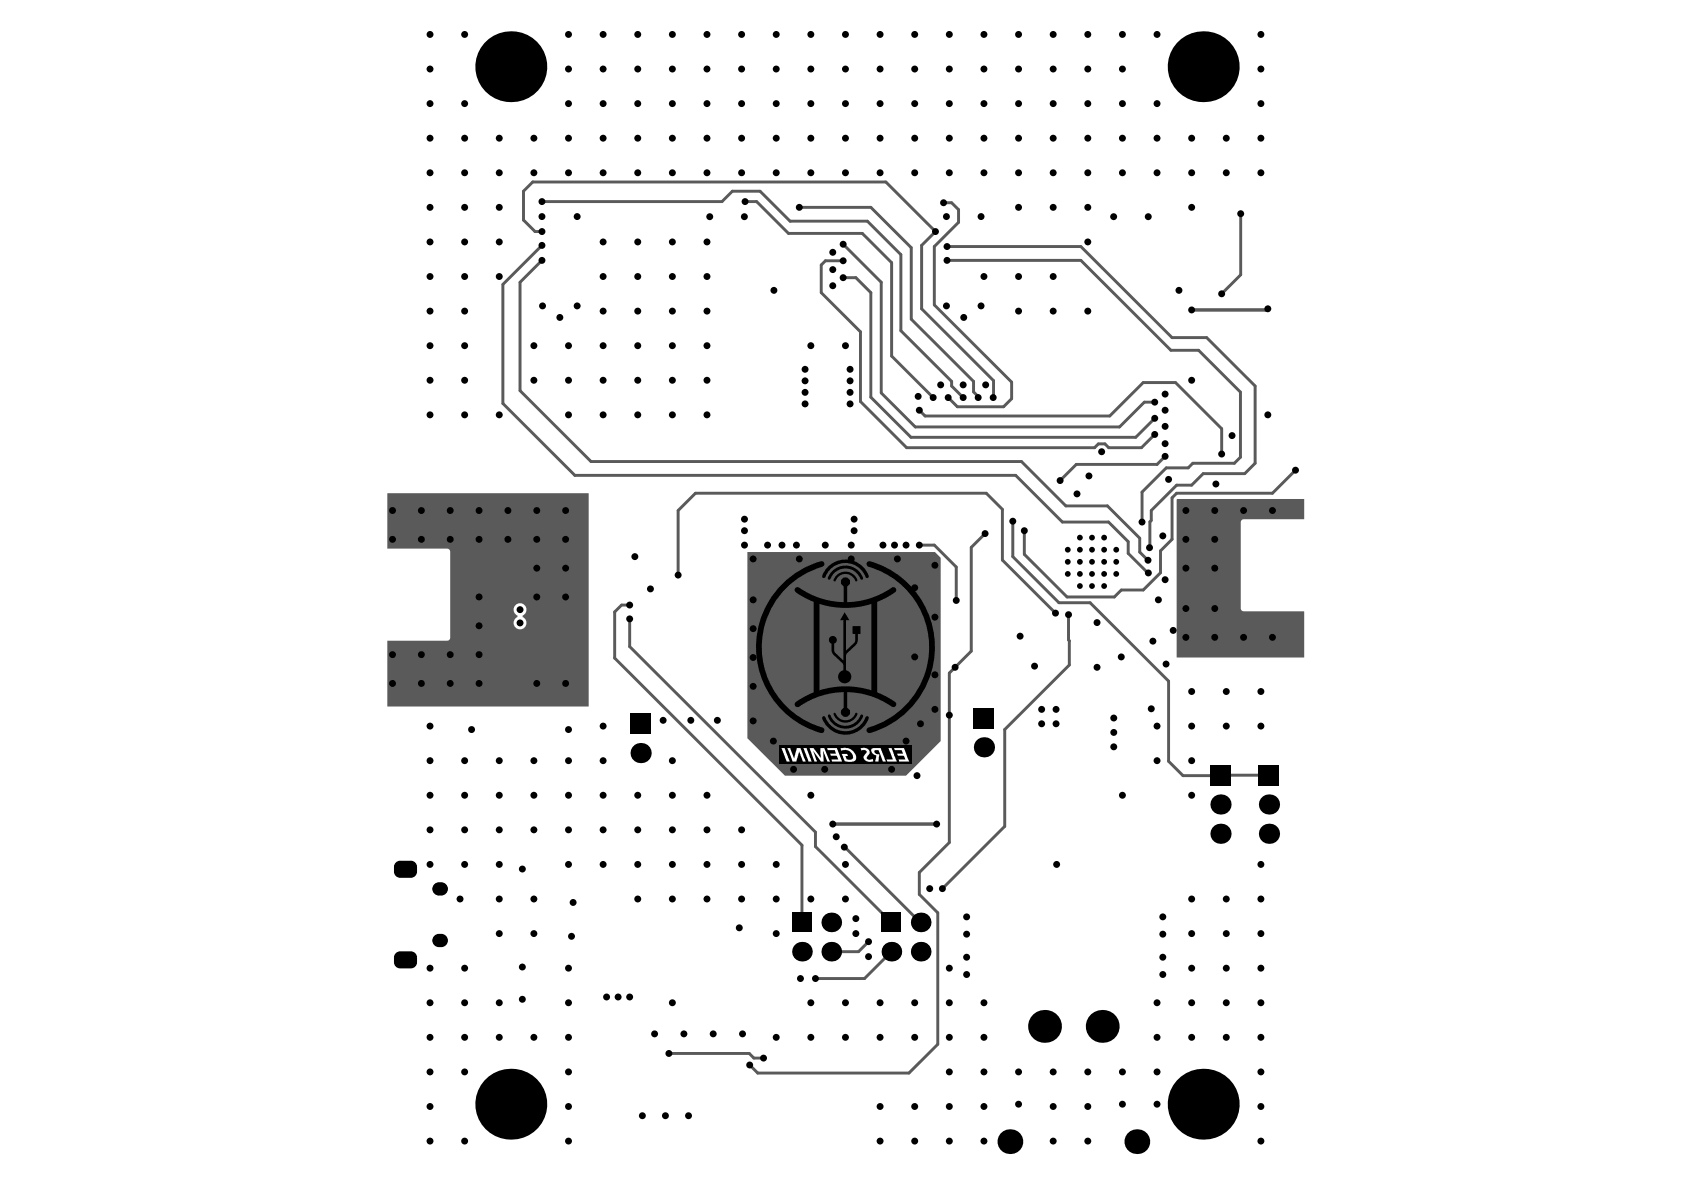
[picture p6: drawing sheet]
<svg xmlns="http://www.w3.org/2000/svg" width="297mm" height="210mm" viewBox="0 0 297 210" stroke-linecap="round" stroke-linejoin="round" font-family="sans-serif">
<g fill="#5a5a5a">
<path d="M207.6 88.1l.1-.1h22.3v3.6h-10.6a.53 .53 0 0 0-.6 .5v15.2a.53 .53 0 0 0 .6 .5h10.6v8.2h-22.4z"/>
<path d="M131.8 97.4h33.1l1 1v32.3l-6.1 6.1h-21.4l-6.6-6.6z"/>
<path d="M68.3 87h35.5v37.6h-35.5v-11.6h10.6a.53 .53 0 0 0 .5-.5v-15.2a.53 .53 0 0 0-.5-.5h-10.6zM91.1 106.6a1.13 1.13 0 0 0 .2 2v.2a1.14 1.14 0 0 0-.5 1.8 1.14 1.14 0 0 0 1.8 0 1.14 1.14 0 0 0-.4-1.8v-.2a1.14 1.14 0 0 0 .5-1.6 1.14 1.14 0 0 0-1.6-.4z"/>
</g>
<g fill="none" stroke="#5a5a5a" stroke-width=".52">
<path d="M95.6 35.6h31.8l1.8-1.9h4.9l5.3 5.3h13.6l5.9 5.9v13.4l9 9v.8l2 2M131.4 35.6h2.1l5.6 5.6h13l5.2 5.1v16.5l7.3 7.3M141 36.6h12.6l7.1 7.1v12.6l11 11v1.8l.8 .8v.2M166.4 35.8h1.5l1.2 1.2v2.2l-4.3 4.3v10.3l13.6 13.6v2.9l-1.4 1.5h-8.1l-1.7-1.7M218.8 37.7v10.8l-3.3 3.3M95.6 45.9l-3.9 3.9v19.1l12.5 12.5h76l7.8 7.8h7.3l5.7 5.7v2.5l1.5 1.4M95.6 43.3l-6.9 6.9v21l12.7 12.6h77.8l8.2 8.3h8.1l3.5 3.4v2.1l3.6 3.5M95.6 40.8h-1.2l-2.1-2v-5.1l1.7-1.6h62.3l8.7 8.7-2.4 2.5v11.2l12.6 12.6v3M148.7 46h-3.1l-.7 .7v4.9l6.9 6.9v12.3l8.1 8.2h33.2l.6-.7h1.2l.7 .7h5.7l2.4-2.4M148.7 49h2.3l2.6 2.6v18.5l7.1 7h39.6l3.4-3.3M148.7 43.1l6.7 6.7v19.5l6 6h36.1l4.4-4.4h1.8M167 45.9h23.7l15.8 15.9h4.9l7.4 7.4v11.4l-1.1 1.1h-7.3l-.8 .8h-3.9l-4.3 4.3v5.3"/>
<path d="M167 43.5h23.7l16 16.1h6.1l8.6 8.5v13.6l-1.8 1.8h-7.4l-2 2.1h-2.6l-4.5 4.5v1.7l-.3 .2v4.6M162.2 72.4l1 1h32.5l5.9-5.9h5.7l8.2 8.1v4.5M162.2 96.2h2.6l3.9 3.8v5.9M173.8 94.1l-2.5 2.5v18.3l-3.8 3.8v29.9l-5.3 5.3v3.9l3.2 3.2v23.2l-5.1 5.1h-26.6l-1.5-1.4M178.6 91.9v6.3l8.2 8.1h5.5l13.8 13.8v14.2l2.6 2.5 15.1-.1M202.5 98.8h.1M205.5 80.5l-1.4 1.4h-14.3l-2.8 2.9M228.5 82.9l-4.1 4.1h-16.8l-.9 .8v7.3l-2 2.1v3.8l-3 3.1h-3.9l-1.2 1.2h-8.4l-7.5-7.5v-4.2M111.1 109.2v4.8l32.7 32.8v2.5l13.4 13.4M111.1 106.7h-1.5l-1.2 1.2v8.2l33.1 33v13.6M119.6 101.4v-11.3l3.1-3.1h51.3l2.8 2.8v9l9.4 9.3M188.5 108.4l.1 8.9-11.4 11.4v17.1l-11 10.9"/>
<path d="M148.9 149.4l13.5 13.3M153.2 166.1l-1.8 1.8h-4.8M157.2 167.9l-4.7 4.7h-8.7M118 185.8h14.2l.8 .8h1.7"/>
</g>
<path d="M223.6 54.5l-.3 .2h-13.1M146.9 145.4h18.3" fill="none" stroke="#5a5a5a" stroke-width=".61"/>
<g fill="#000">
<path d="M149 108l.8 1.4h-.6v5.4l1.5-1.4 .1-.3 .1-1.3h-.5v-1.4h1.4v1.4h-.5v1.2l-.1 .5-1.8 1.8-.2 .3v2.6l.7 .4 .3 .8-.4 .8-.7 .3-.9-.2-.4-.8 .2-.8 .8-.5-.1-1-1.8-1.9-.2-.5v-1.3l-.4-.2-.1-.4 .1-.4 .4-.3h.4l.4 .3 .1 .6-.5 .4 .1 1.4 1.6 1.6v-7.1h-.6zM69.9 152.2l.7-.3v1h-1zM69.6 153.7h1v1a.98 .98 0 0 1-1-1zM72.5 151.9a.98 .98 0 0 1 1 1h-1zM72.5 153.7h1a.98 .98 0 0 1-1 1zM76.6 156.2l.5-.4 .3-.1v1.1h-1zM76.4 156.8h1v1.1a1.07 1.07 0 0 1-1-1.1zM77.8 156.8h1.1a1.07 1.07 0 0 1-1.1 1.1zM77.8 155.7a1.07 1.07 0 0 1 1.1 1.1h-1.1zM69.9 168.2l.7-.3v1h-1zM69.6 169.7h1v1a.98 .98 0 0 1-1-1zM72.5 169.7h1a.98 .98 0 0 1-1 1z"/>
<path d="M72.5 167.9a.98 .98 0 0 1 1 1h-1zM76.6 165.3l.5-.4 .3-.1v1.1h-1zM76.4 165.9h1v1.1a1.07 1.07 0 0 1-1-1.1zM77.8 165.9h1.1a1.07 1.07 0 0 1-1.1 1.1zM77.8 164.8a1.07 1.07 0 0 1 1.1 1.1h-1.1z"/>
<circle cx="75.9" cy="12.2" r=".61"/>
<circle cx="75.9" cy="18.3" r=".61"/>
<circle cx="75.9" cy="6.1" r=".61"/>
<circle cx="82" cy="18.3" r=".61"/>
<circle cx="82" cy="6.1" r=".61"/>
<circle cx="90.1" cy="11.8" r="6.1"/>
<circle cx="100.3" cy="12.2" r=".61"/>
<circle cx="100.3" cy="18.3" r=".61"/>
<circle cx="100.3" cy="6.1" r=".61"/>
<circle cx="106.4" cy="12.2" r=".61"/>
<circle cx="106.4" cy="18.3" r=".61"/>
<circle cx="106.4" cy="6.1" r=".61"/>
<circle cx="112.5" cy="12.2" r=".61"/>
<circle cx="112.5" cy="18.3" r=".61"/>
<circle cx="112.5" cy="6.1" r=".61"/>
<circle cx="118.6" cy="12.2" r=".61"/>
<circle cx="118.6" cy="18.3" r=".61"/>
<circle cx="118.6" cy="6.1" r=".61"/>
<circle cx="124.7" cy="12.2" r=".61"/>
<circle cx="124.7" cy="18.3" r=".61"/>
<circle cx="124.7" cy="6.1" r=".61"/>
<circle cx="130.8" cy="12.2" r=".61"/>
<circle cx="130.8" cy="18.3" r=".61"/>
<circle cx="130.8" cy="6.1" r=".61"/>
<circle cx="136.9" cy="12.2" r=".61"/>
<circle cx="136.9" cy="18.3" r=".61"/>
<circle cx="136.9" cy="6.1" r=".61"/>
<circle cx="143" cy="12.2" r=".61"/>
<circle cx="143" cy="18.3" r=".61"/>
<circle cx="143" cy="6.1" r=".61"/>
<circle cx="149.1" cy="12.2" r=".61"/>
<circle cx="149.1" cy="18.3" r=".61"/>
<circle cx="149.1" cy="6.1" r=".61"/>
<circle cx="155.2" cy="12.2" r=".61"/>
<circle cx="155.2" cy="18.3" r=".61"/>
<circle cx="155.2" cy="6.1" r=".61"/>
<circle cx="161.3" cy="12.2" r=".61"/>
<circle cx="161.3" cy="18.3" r=".61"/>
<circle cx="161.3" cy="6.1" r=".61"/>
<circle cx="167.5" cy="12.2" r=".61"/>
<circle cx="167.5" cy="18.3" r=".61"/>
<circle cx="167.5" cy="6.1" r=".61"/>
<circle cx="173.6" cy="12.2" r=".61"/>
<circle cx="173.6" cy="18.3" r=".61"/>
<circle cx="173.6" cy="6.1" r=".61"/>
<circle cx="179.7" cy="12.2" r=".61"/>
<circle cx="179.7" cy="18.3" r=".61"/>
<circle cx="179.7" cy="6.1" r=".61"/>
<circle cx="185.8" cy="12.2" r=".61"/>
<circle cx="185.8" cy="18.3" r=".61"/>
<circle cx="185.8" cy="6.1" r=".61"/>
<circle cx="191.9" cy="12.2" r=".61"/>
<circle cx="191.9" cy="18.3" r=".61"/>
<circle cx="191.9" cy="6.1" r=".61"/>
<circle cx="198" cy="12.2" r=".61"/>
<circle cx="198" cy="18.3" r=".61"/>
<circle cx="198" cy="6.1" r=".61"/>
<circle cx="204.1" cy="18.3" r=".61"/>
<circle cx="204.1" cy="6.1" r=".61"/>
<circle cx="212.2" cy="11.8" r="6.1"/>
<circle cx="222.4" cy="12.2" r=".61"/>
<circle cx="222.4" cy="18.3" r=".61"/>
<circle cx="222.4" cy="6.1" r=".61"/>
<circle cx="75.9" cy="24.4" r=".61"/>
<circle cx="75.9" cy="36.6" r=".61"/>
<circle cx="75.9" cy="30.5" r=".61"/>
<circle cx="82" cy="24.4" r=".61"/>
<circle cx="82" cy="36.6" r=".61"/>
<circle cx="82" cy="30.5" r=".61"/>
<circle cx="88.1" cy="24.4" r=".61"/>
<circle cx="88.1" cy="36.6" r=".61"/>
<circle cx="88.1" cy="30.5" r=".61"/>
<circle cx="94.2" cy="24.4" r=".61"/>
<circle cx="94.2" cy="30.5" r=".61"/>
<circle cx="95.6" cy="38.2" r=".61"/>
<circle cx="95.6" cy="35.6" r=".61"/>
<circle cx="100.3" cy="24.4" r=".61"/>
<circle cx="100.3" cy="30.5" r=".61"/>
<circle cx="101.8" cy="38.2" r=".61"/>
<circle cx="106.4" cy="24.4" r=".61"/>
<circle cx="106.4" cy="30.5" r=".61"/>
<circle cx="112.5" cy="24.4" r=".61"/>
<circle cx="112.5" cy="30.5" r=".61"/>
<circle cx="118.6" cy="24.4" r=".61"/>
<circle cx="118.6" cy="30.5" r=".61"/>
<circle cx="124.7" cy="24.4" r=".61"/>
<circle cx="124.7" cy="30.5" r=".61"/>
<circle cx="125.2" cy="38.2" r=".61"/>
<circle cx="130.8" cy="24.4" r=".61"/>
<circle cx="130.8" cy="30.5" r=".61"/>
<circle cx="131.3" cy="38.2" r=".61"/>
<circle cx="131.4" cy="35.6" r=".61"/>
<circle cx="136.9" cy="24.4" r=".61"/>
<circle cx="136.9" cy="30.5" r=".61"/>
<circle cx="141" cy="36.6" r=".61"/>
<circle cx="143" cy="24.4" r=".61"/>
<circle cx="143" cy="30.5" r=".61"/>
<circle cx="149.1" cy="24.4" r=".61"/>
<circle cx="149.1" cy="30.5" r=".61"/>
<circle cx="155.2" cy="24.4" r=".61"/>
<circle cx="155.2" cy="30.5" r=".61"/>
<circle cx="161.3" cy="24.4" r=".61"/>
<circle cx="161.3" cy="30.5" r=".61"/>
<circle cx="166.4" cy="35.8" r=".61"/>
<circle cx="166.9" cy="38.2" r=".61"/>
<circle cx="167.5" cy="24.4" r=".61"/>
<circle cx="167.5" cy="30.5" r=".61"/>
<circle cx="173" cy="38.2" r=".61"/>
<circle cx="173.6" cy="24.4" r=".61"/>
<circle cx="173.6" cy="30.5" r=".61"/>
<circle cx="179.7" cy="24.4" r=".61"/>
<circle cx="179.7" cy="36.6" r=".61"/>
<circle cx="179.7" cy="30.5" r=".61"/>
<circle cx="185.8" cy="24.4" r=".61"/>
<circle cx="185.8" cy="36.6" r=".61"/>
<circle cx="185.8" cy="30.5" r=".61"/>
<circle cx="191.9" cy="24.4" r=".61"/>
<circle cx="191.9" cy="36.6" r=".61"/>
<circle cx="191.9" cy="30.5" r=".61"/>
<circle cx="196.4" cy="38.2" r=".61"/>
<circle cx="198" cy="24.4" r=".61"/>
<circle cx="198" cy="30.5" r=".61"/>
<circle cx="202.5" cy="38.2" r=".61"/>
<circle cx="204.1" cy="24.4" r=".61"/>
<circle cx="204.1" cy="30.5" r=".61"/>
<circle cx="210.2" cy="24.4" r=".61"/>
<circle cx="210.2" cy="36.6" r=".61"/>
<circle cx="210.2" cy="30.5" r=".61"/>
<circle cx="216.3" cy="24.4" r=".61"/>
<circle cx="216.3" cy="30.5" r=".61"/>
<circle cx="218.8" cy="37.7" r=".61"/>
<circle cx="222.4" cy="24.4" r=".61"/>
<circle cx="222.4" cy="30.5" r=".61"/>
<circle cx="75.9" cy="48.8" r=".61"/>
<circle cx="75.9" cy="54.9" r=".61"/>
<circle cx="75.9" cy="42.7" r=".61"/>
<circle cx="82" cy="48.8" r=".61"/>
<circle cx="82" cy="54.9" r=".61"/>
<circle cx="82" cy="42.7" r=".61"/>
<circle cx="88.1" cy="48.8" r=".61"/>
<circle cx="88.1" cy="42.7" r=".61"/>
<circle cx="95.6" cy="40.8" r=".61"/>
<circle cx="95.6" cy="45.9" r=".61"/>
<circle cx="95.6" cy="43.3" r=".61"/>
<circle cx="95.7" cy="54" r=".61"/>
<circle cx="98.8" cy="56" r=".61"/>
<circle cx="101.8" cy="54" r=".61"/>
<circle cx="106.4" cy="48.8" r=".61"/>
<circle cx="106.4" cy="54.9" r=".61"/>
<circle cx="106.4" cy="42.7" r=".61"/>
<circle cx="112.5" cy="48.8" r=".61"/>
<circle cx="112.5" cy="54.9" r=".61"/>
<circle cx="112.5" cy="42.7" r=".61"/>
<circle cx="118.6" cy="48.8" r=".61"/>
<circle cx="118.6" cy="54.9" r=".61"/>
<circle cx="118.6" cy="42.7" r=".61"/>
<circle cx="124.7" cy="48.8" r=".61"/>
<circle cx="124.7" cy="54.9" r=".61"/>
<circle cx="124.7" cy="42.7" r=".61"/>
<circle cx="136.5" cy="51.2" r=".61"/>
<circle cx="146.9" cy="47.6" r=".61"/>
<circle cx="146.9" cy="44.5" r=".61"/>
<circle cx="146.9" cy="50.4" r=".61"/>
<circle cx="148.7" cy="43.1" r=".61"/>
<circle cx="148.7" cy="49" r=".61"/>
<circle cx="148.7" cy="46" r=".61"/>
<circle cx="165" cy="40.8" r=".61"/>
<circle cx="166.9" cy="54" r=".61"/>
<circle cx="167" cy="45.9" r=".61"/>
<circle cx="167" cy="43.5" r=".61"/>
<circle cx="170" cy="56" r=".61"/>
<circle cx="173" cy="54" r=".61"/>
<circle cx="173.6" cy="48.8" r=".61"/>
<circle cx="179.7" cy="48.8" r=".61"/>
<circle cx="179.7" cy="54.9" r=".61"/>
<circle cx="185.8" cy="48.8" r=".61"/>
<circle cx="185.8" cy="54.9" r=".61"/>
<circle cx="191.9" cy="54.9" r=".61"/>
<circle cx="191.9" cy="42.7" r=".61"/>
<circle cx="208" cy="51.2" r=".61"/>
<circle cx="210.2" cy="54.7" r=".61"/>
<circle cx="215.5" cy="51.8" r=".61"/>
<circle cx="223.6" cy="54.5" r=".61"/>
<circle cx="75.9" cy="67.1" r=".61"/>
<circle cx="75.9" cy="61" r=".61"/>
<circle cx="75.9" cy="73.2" r=".61"/>
<circle cx="82" cy="67.1" r=".61"/>
<circle cx="82" cy="61" r=".61"/>
<circle cx="82" cy="73.2" r=".61"/>
<circle cx="88.1" cy="73.2" r=".61"/>
<circle cx="94.2" cy="67.1" r=".61"/>
<circle cx="94.2" cy="61" r=".61"/>
<circle cx="100.3" cy="67.1" r=".61"/>
<circle cx="100.3" cy="61" r=".61"/>
<circle cx="100.3" cy="73.2" r=".61"/>
<circle cx="106.4" cy="67.1" r=".61"/>
<circle cx="106.4" cy="61" r=".61"/>
<circle cx="106.4" cy="73.2" r=".61"/>
<circle cx="112.5" cy="67.1" r=".61"/>
<circle cx="112.5" cy="61" r=".61"/>
<circle cx="112.5" cy="73.2" r=".61"/>
<circle cx="118.6" cy="67.1" r=".61"/>
<circle cx="118.6" cy="61" r=".61"/>
<circle cx="118.6" cy="73.2" r=".61"/>
<circle cx="124.7" cy="67.1" r=".61"/>
<circle cx="124.7" cy="61" r=".61"/>
<circle cx="124.7" cy="73.2" r=".61"/>
<circle cx="142" cy="71.2" r=".61"/>
<circle cx="142" cy="67.2" r=".61"/>
<circle cx="142" cy="65.1" r=".61"/>
<circle cx="142" cy="69.2" r=".61"/>
<circle cx="143" cy="61" r=".61"/>
<circle cx="149.1" cy="61" r=".61"/>
<circle cx="149.9" cy="71.2" r=".61"/>
<circle cx="149.9" cy="67.2" r=".61"/>
<circle cx="149.9" cy="65.1" r=".61"/>
<circle cx="149.9" cy="69.2" r=".61"/>
<circle cx="162" cy="69.9" r=".61"/>
<circle cx="162.2" cy="72.4" r=".61"/>
<circle cx="164.6" cy="70.1" r=".61"/>
<circle cx="165.9" cy="67.9" r=".61"/>
<circle cx="167.2" cy="70.1" r=".61"/>
<circle cx="169.9" cy="67.9" r=".61"/>
<circle cx="169.9" cy="70.1" r=".61"/>
<circle cx="172.5" cy="70.1" r=".61"/>
<circle cx="173.9" cy="67.9" r=".61"/>
<circle cx="175.2" cy="70.1" r=".61"/>
<circle cx="194.3" cy="79.7" r=".61"/>
<circle cx="203.7" cy="76.6" r=".61"/>
<circle cx="203.7" cy="70.9" r=".61"/>
<circle cx="203.7" cy="73.8" r=".61"/>
<circle cx="205.5" cy="72.4" r=".61"/>
<circle cx="205.5" cy="75.2" r=".61"/>
<circle cx="205.5" cy="69.5" r=".61"/>
<circle cx="205.5" cy="78.3" r=".61"/>
<circle cx="210.2" cy="67.1" r=".61"/>
<circle cx="217.3" cy="76.8" r=".61"/>
<circle cx="223.6" cy="73.2" r=".61"/>
<circle cx="69.2" cy="95.1" r=".61"/>
<circle cx="69.2" cy="90.1" r=".61"/>
<circle cx="74.3" cy="95.1" r=".61"/>
<circle cx="74.3" cy="90.1" r=".61"/>
<circle cx="79.4" cy="95.1" r=".61"/>
<circle cx="79.4" cy="90.1" r=".61"/>
<circle cx="84.5" cy="95.1" r=".61"/>
<circle cx="84.5" cy="90.1" r=".61"/>
<circle cx="89.6" cy="95.1" r=".61"/>
<circle cx="89.6" cy="90.1" r=".61"/>
<circle cx="94.7" cy="95.1" r=".61"/>
<circle cx="94.7" cy="90.1" r=".61"/>
<circle cx="99.8" cy="95.1" r=".61"/>
<circle cx="99.8" cy="90.1" r=".61"/>
<circle cx="112" cy="98.2" r=".61"/>
<circle cx="131.3" cy="96.2" r=".61"/>
<circle cx="131.3" cy="93.6" r=".61"/>
<circle cx="131.3" cy="91.6" r=".61"/>
<circle cx="132.8" cy="98.6" r=".61"/>
<circle cx="135.4" cy="96.2" r=".61"/>
<circle cx="137.9" cy="96.2" r=".61"/>
<circle cx="140.5" cy="96.2" r=".61"/>
<circle cx="141" cy="98.6" r=".61"/>
<circle cx="145.6" cy="96.2" r=".61"/>
<circle cx="150.1" cy="98.6" r=".61"/>
<circle cx="150.1" cy="96.2" r=".61"/>
<circle cx="150.7" cy="93.6" r=".61"/>
<circle cx="150.7" cy="91.6" r=".61"/>
<circle cx="155.7" cy="96.2" r=".61"/>
<circle cx="157.8" cy="96.2" r=".61"/>
<circle cx="158.3" cy="98.6" r=".61"/>
<circle cx="159.8" cy="96.2" r=".61"/>
<circle cx="162.2" cy="96.2" r=".61"/>
<circle cx="164.9" cy="99.7" r=".61"/>
<circle cx="173.8" cy="94.1" r=".61"/>
<circle cx="178.6" cy="91.9" r=".61"/>
<circle cx="180.7" cy="93.6" r=".61"/>
<circle cx="187" cy="84.8" r=".61"/>
<circle cx="188.3" cy="99.1" r=".51"/>
<circle cx="188.3" cy="97" r=".51"/>
<circle cx="190" cy="87.1" r=".61"/>
<circle cx="190.5" cy="99.1" r=".51"/>
<circle cx="190.5" cy="97" r=".51"/>
<circle cx="190.5" cy="94.8" r=".51"/>
<circle cx="192.1" cy="84" r=".61"/>
<circle cx="192.6" cy="99.1" r=".51"/>
<circle cx="192.6" cy="97" r=".51"/>
<circle cx="192.6" cy="94.8" r=".51"/>
<circle cx="194.8" cy="99.1" r=".51"/>
<circle cx="194.8" cy="97" r=".51"/>
<circle cx="194.8" cy="94.8" r=".51"/>
<circle cx="196.9" cy="99.1" r=".51"/>
<circle cx="196.9" cy="97" r=".51"/>
<circle cx="201.4" cy="92.1" r=".61"/>
<circle cx="202.5" cy="98.8" r=".61"/>
<circle cx="202.8" cy="96.6" r=".61"/>
<circle cx="205.1" cy="94.5" r=".61"/>
<circle cx="205.5" cy="80.5" r=".61"/>
<circle cx="206.1" cy="84.6" r=".61"/>
<circle cx="209.2" cy="95.1" r=".61"/>
<circle cx="209.2" cy="90.1" r=".61"/>
<circle cx="214.3" cy="95.1" r=".61"/>
<circle cx="214.3" cy="90.1" r=".61"/>
<circle cx="214.5" cy="85.4" r=".61"/>
<circle cx="215.5" cy="80.1" r=".61"/>
<circle cx="219.4" cy="90.1" r=".61"/>
<circle cx="224.4" cy="90.1" r=".61"/>
<circle cx="228.5" cy="82.9" r=".61"/>
<circle cx="69.2" cy="115.5" r=".61"/>
<circle cx="74.3" cy="115.5" r=".61"/>
<circle cx="79.4" cy="115.5" r=".61"/>
<circle cx="84.5" cy="105.3" r=".61"/>
<circle cx="84.5" cy="115.5" r=".61"/>
<circle cx="84.5" cy="110.4" r=".61"/>
<circle cx="91.7" cy="107.5" r=".61"/>
<circle cx="91.7" cy="109.9" r=".61"/>
<circle cx="94.7" cy="105.3" r=".61"/>
<circle cx="94.7" cy="100.2" r=".61"/>
<circle cx="99.8" cy="105.3" r=".61"/>
<circle cx="99.8" cy="100.2" r=".61"/>
<circle cx="111.1" cy="106.7" r=".61"/>
<circle cx="111.1" cy="109.2" r=".61"/>
<circle cx="114.7" cy="103.9" r=".61"/>
<circle cx="119.6" cy="101.4" r=".61"/>
<circle cx="132.8" cy="116" r=".61"/>
<circle cx="132.8" cy="105.8" r=".61"/>
<circle cx="132.8" cy="110.9" r=".61"/>
<circle cx="161.3" cy="115.9" r=".61"/>
<circle cx="161.3" cy="103.7" r=".61"/>
<circle cx="164.9" cy="108.9" r=".61"/>
<circle cx="164.9" cy="119" r=".61"/>
<circle cx="168.5" cy="117.7" r=".61"/>
<circle cx="168.7" cy="105.9" r=".61"/>
<circle cx="179.9" cy="112.2" r=".61"/>
<circle cx="182.5" cy="117.5" r=".61"/>
<circle cx="186.2" cy="108.1" r=".61"/>
<circle cx="188.3" cy="101.2" r=".51"/>
<circle cx="188.5" cy="108.4" r=".61"/>
<circle cx="190.5" cy="103.4" r=".51"/>
<circle cx="190.5" cy="101.2" r=".51"/>
<circle cx="192.6" cy="103.4" r=".51"/>
<circle cx="192.6" cy="101.2" r=".51"/>
<circle cx="193.5" cy="117.7" r=".61"/>
<circle cx="193.5" cy="109.8" r=".61"/>
<circle cx="194.8" cy="103.4" r=".51"/>
<circle cx="194.8" cy="101.2" r=".51"/>
<circle cx="196.9" cy="101.2" r=".51"/>
<circle cx="197.8" cy="115.9" r=".61"/>
<circle cx="202.6" cy="101.1" r=".61"/>
<circle cx="203.4" cy="113.1" r=".61"/>
<circle cx="204.3" cy="105.8" r=".61"/>
<circle cx="205.5" cy="102.3" r=".61"/>
<circle cx="205.7" cy="117.1" r=".61"/>
<circle cx="206.9" cy="111.2" r=".61"/>
<circle cx="209.2" cy="107.3" r=".61"/>
<circle cx="209.2" cy="100.2" r=".61"/>
<circle cx="209.2" cy="112.4" r=".61"/>
<circle cx="214.3" cy="107.3" r=".61"/>
<circle cx="214.3" cy="100.2" r=".61"/>
<circle cx="214.3" cy="112.4" r=".61"/>
<circle cx="219.4" cy="112.4" r=".61"/>
<circle cx="224.4" cy="112.4" r=".61"/>
<circle cx="69.2" cy="120.6" r=".61"/>
<circle cx="74.3" cy="120.6" r=".61"/>
<circle cx="75.9" cy="128.1" r=".61"/>
<circle cx="75.9" cy="134.2" r=".61"/>
<circle cx="79.4" cy="120.6" r=".61"/>
<circle cx="82" cy="134.2" r=".61"/>
<circle cx="83.2" cy="128.7" r=".61"/>
<circle cx="84.5" cy="120.6" r=".61"/>
<circle cx="88.1" cy="134.2" r=".61"/>
<circle cx="94.2" cy="134.2" r=".61"/>
<circle cx="94.7" cy="120.6" r=".61"/>
<circle cx="99.8" cy="120.6" r=".61"/>
<circle cx="100.3" cy="128.7" r=".61"/>
<circle cx="100.3" cy="134.2" r=".61"/>
<circle cx="106.4" cy="128.1" r=".61"/>
<circle cx="106.4" cy="134.2" r=".61"/>
<circle cx="113" cy="132.8" r="1.63"/>
<circle cx="117" cy="127.1" r=".61"/>
<circle cx="118.6" cy="134.2" r=".61"/>
<circle cx="121.9" cy="127.1" r=".61"/>
<circle cx="126.5" cy="127.1" r=".61"/>
<circle cx="132.8" cy="127.2" r=".61"/>
<circle cx="132.8" cy="121.1" r=".61"/>
<circle cx="136.4" cy="130.7" r=".61"/>
<circle cx="140" cy="135.7" r=".61"/>
<circle cx="145.5" cy="135.7" r=".61"/>
<circle cx="157.3" cy="135.7" r=".61"/>
<circle cx="159.8" cy="130.7" r=".61"/>
<circle cx="161.8" cy="136.8" r=".61"/>
<circle cx="162.4" cy="127.7" r=".61"/>
<circle cx="164.9" cy="125.1" r=".61"/>
<circle cx="167.5" cy="126.1" r=".61"/>
<circle cx="173.6" cy="131.8" r="1.63"/>
<circle cx="183.7" cy="127.7" r=".61"/>
<circle cx="183.7" cy="125.1" r=".61"/>
<circle cx="186.3" cy="127.7" r=".61"/>
<circle cx="186.3" cy="125.1" r=".61"/>
<circle cx="196.5" cy="131.7" r=".61"/>
<circle cx="196.5" cy="129.2" r=".61"/>
<circle cx="196.5" cy="126.7" r=".61"/>
<circle cx="203.1" cy="125" r=".61"/>
<circle cx="204.1" cy="128.1" r=".61"/>
<circle cx="204.1" cy="134.2" r=".61"/>
<circle cx="210.2" cy="128.1" r=".61"/>
<circle cx="210.2" cy="122" r=".61"/>
<circle cx="210.2" cy="134.2" r=".61"/>
<circle cx="216.3" cy="128.1" r=".61"/>
<circle cx="216.3" cy="122" r=".61"/>
<circle cx="222.4" cy="128.1" r=".61"/>
<circle cx="222.4" cy="122" r=".61"/>
<circle cx="75.9" cy="146.4" r=".61"/>
<circle cx="75.9" cy="140.3" r=".61"/>
<circle cx="75.9" cy="152.5" r=".61"/>
<circle cx="81.1" cy="158.6" r=".61"/>
<circle cx="82" cy="146.4" r=".61"/>
<circle cx="82" cy="140.3" r=".61"/>
<circle cx="82" cy="152.5" r=".61"/>
<circle cx="88.1" cy="158.6" r=".61"/>
<circle cx="88.1" cy="146.4" r=".61"/>
<circle cx="88.1" cy="140.3" r=".61"/>
<circle cx="88.1" cy="152.5" r=".61"/>
<circle cx="92.1" cy="153.3" r=".61"/>
<circle cx="94.2" cy="158.6" r=".61"/>
<circle cx="94.2" cy="146.4" r=".61"/>
<circle cx="94.2" cy="140.3" r=".61"/>
<circle cx="100.3" cy="146.4" r=".61"/>
<circle cx="100.3" cy="140.3" r=".61"/>
<circle cx="100.3" cy="152.5" r=".61"/>
<circle cx="101.1" cy="159.2" r=".61"/>
<circle cx="106.4" cy="146.4" r=".61"/>
<circle cx="106.4" cy="140.3" r=".61"/>
<circle cx="106.4" cy="152.5" r=".61"/>
<circle cx="112.5" cy="158.6" r=".61"/>
<circle cx="112.5" cy="146.4" r=".61"/>
<circle cx="112.5" cy="140.3" r=".61"/>
<circle cx="112.5" cy="152.5" r=".61"/>
<circle cx="118.6" cy="158.6" r=".61"/>
<circle cx="118.6" cy="146.4" r=".61"/>
<circle cx="118.6" cy="140.3" r=".61"/>
<circle cx="118.6" cy="152.5" r=".61"/>
<circle cx="124.7" cy="158.6" r=".61"/>
<circle cx="124.7" cy="146.4" r=".61"/>
<circle cx="124.7" cy="140.3" r=".61"/>
<circle cx="124.7" cy="152.5" r=".61"/>
<circle cx="130.8" cy="158.6" r=".61"/>
<circle cx="130.8" cy="146.4" r=".61"/>
<circle cx="130.8" cy="152.5" r=".61"/>
<circle cx="136.9" cy="158.6" r=".61"/>
<circle cx="136.9" cy="152.5" r=".61"/>
<circle cx="143" cy="158.6" r=".61"/>
<circle cx="143" cy="140.3" r=".61"/>
<circle cx="146.9" cy="145.4" r=".61"/>
<circle cx="147.5" cy="147.6" r=".61"/>
<circle cx="148.9" cy="149.4" r=".61"/>
<circle cx="149.1" cy="158.6" r=".61"/>
<circle cx="149.1" cy="152.5" r=".61"/>
<circle cx="164" cy="156.7" r=".61"/>
<circle cx="165.2" cy="145.4" r=".61"/>
<circle cx="166.2" cy="156.7" r=".61"/>
<circle cx="186.4" cy="152.5" r=".61"/>
<circle cx="198" cy="140.3" r=".61"/>
<circle cx="210.2" cy="158.6" r=".61"/>
<circle cx="210.2" cy="140.3" r=".61"/>
<circle cx="215.3" cy="141.9" r="1.63"/>
<circle cx="215.3" cy="147.1" r="1.63"/>
<circle cx="216.3" cy="158.6" r=".61"/>
<circle cx="222.4" cy="158.6" r=".61"/>
<circle cx="222.4" cy="152.5" r=".61"/>
<circle cx="223.8" cy="147.1" r="1.63"/>
<circle cx="223.8" cy="141.9" r="1.63"/>
<circle cx="75.9" cy="176.9" r=".61"/>
<circle cx="75.9" cy="170.8" r=".61"/>
<circle cx="82" cy="176.9" r=".61"/>
<circle cx="82" cy="170.8" r=".61"/>
<circle cx="88.1" cy="176.9" r=".61"/>
<circle cx="88.1" cy="164.7" r=".61"/>
<circle cx="92.1" cy="170.6" r=".61"/>
<circle cx="92.1" cy="176.3" r=".61"/>
<circle cx="94.2" cy="164.7" r=".61"/>
<circle cx="100.3" cy="176.9" r=".61"/>
<circle cx="100.3" cy="170.8" r=".61"/>
<circle cx="100.8" cy="165.2" r=".61"/>
<circle cx="107" cy="175.9" r=".61"/>
<circle cx="109" cy="175.9" r=".61"/>
<circle cx="111.1" cy="175.9" r=".61"/>
<circle cx="118.6" cy="176.9" r=".61"/>
<circle cx="130.4" cy="163.7" r=".61"/>
<circle cx="136.9" cy="164.7" r=".61"/>
<circle cx="141.2" cy="172.6" r=".61"/>
<circle cx="141.5" cy="167.9" r="1.63"/>
<circle cx="143" cy="176.9" r=".61"/>
<circle cx="143.8" cy="172.6" r=".61"/>
<circle cx="146.6" cy="167.9" r="1.63"/>
<circle cx="146.6" cy="162.7" r="1.63"/>
<circle cx="149.1" cy="176.9" r=".61"/>
<circle cx="151" cy="164.7" r=".61"/>
<circle cx="151" cy="162" r=".61"/>
<circle cx="153.2" cy="168.7" r=".61"/>
<circle cx="153.2" cy="166.1" r=".61"/>
<circle cx="155.2" cy="176.9" r=".61"/>
<circle cx="157.2" cy="167.9" r="1.63"/>
<circle cx="161.3" cy="176.9" r=".61"/>
<circle cx="162.4" cy="162.7" r="1.63"/>
<circle cx="162.4" cy="167.9" r="1.63"/>
<circle cx="167.5" cy="176.9" r=".61"/>
<circle cx="167.5" cy="170.8" r=".61"/>
<circle cx="170.5" cy="161.7" r=".61"/>
<circle cx="170.5" cy="171.9" r=".61"/>
<circle cx="170.5" cy="164.8" r=".61"/>
<circle cx="170.5" cy="168.8" r=".61"/>
<circle cx="173.6" cy="176.9" r=".61"/>
<circle cx="204.1" cy="176.9" r=".61"/>
<circle cx="205.1" cy="161.7" r=".61"/>
<circle cx="205.1" cy="171.9" r=".61"/>
<circle cx="205.1" cy="164.8" r=".61"/>
<circle cx="205.1" cy="168.8" r=".61"/>
<circle cx="210.2" cy="176.9" r=".61"/>
<circle cx="210.2" cy="164.7" r=".61"/>
<circle cx="210.2" cy="170.8" r=".61"/>
<circle cx="216.3" cy="176.9" r=".61"/>
<circle cx="216.3" cy="164.7" r=".61"/>
<circle cx="216.3" cy="170.8" r=".61"/>
<circle cx="222.4" cy="176.9" r=".61"/>
<circle cx="222.4" cy="164.7" r=".61"/>
<circle cx="222.4" cy="170.8" r=".61"/>
<circle cx="75.9" cy="189.1" r=".61"/>
<circle cx="75.9" cy="195.2" r=".61"/>
<circle cx="75.9" cy="183" r=".61"/>
<circle cx="82" cy="189.1" r=".61"/>
<circle cx="82" cy="183" r=".61"/>
<circle cx="88.1" cy="183" r=".61"/>
<circle cx="90.1" cy="194.8" r="6.1"/>
<circle cx="94.2" cy="183" r=".61"/>
<circle cx="100.3" cy="189.1" r=".61"/>
<circle cx="100.3" cy="195.2" r=".61"/>
<circle cx="100.3" cy="183" r=".61"/>
<circle cx="113.3" cy="196.8" r=".61"/>
<circle cx="115.5" cy="182.4" r=".61"/>
<circle cx="117.4" cy="196.8" r=".61"/>
<circle cx="118" cy="185.8" r=".61"/>
<circle cx="120.6" cy="182.4" r=".61"/>
<circle cx="121.4" cy="196.8" r=".61"/>
<circle cx="125.8" cy="182.4" r=".61"/>
<circle cx="131" cy="182.4" r=".61"/>
<circle cx="132.2" cy="187.9" r=".61"/>
<circle cx="134.7" cy="186.6" r=".61"/>
<circle cx="136.9" cy="183" r=".61"/>
<circle cx="143" cy="183" r=".61"/>
<circle cx="149.1" cy="183" r=".61"/>
<circle cx="155.2" cy="195.2" r=".61"/>
<circle cx="155.2" cy="183" r=".61"/>
<circle cx="161.3" cy="195.2" r=".61"/>
<circle cx="161.3" cy="183" r=".61"/>
<circle cx="167.5" cy="189.1" r=".61"/>
<circle cx="167.5" cy="195.2" r=".61"/>
<circle cx="167.5" cy="183" r=".61"/>
<circle cx="173.6" cy="189.1" r=".61"/>
<circle cx="173.6" cy="195.2" r=".61"/>
<circle cx="173.6" cy="183" r=".61"/>
<circle cx="179.7" cy="194.8" r=".61"/>
<circle cx="179.7" cy="189.1" r=".61"/>
<circle cx="184.2" cy="181" r="2.75"/>
<circle cx="185.8" cy="189.1" r=".61"/>
<circle cx="185.8" cy="195.2" r=".61"/>
<circle cx="191.9" cy="189.1" r=".61"/>
<circle cx="191.9" cy="195.2" r=".61"/>
<circle cx="194.4" cy="181" r="2.75"/>
<circle cx="198" cy="189.1" r=".61"/>
<circle cx="198" cy="194.8" r=".61"/>
<circle cx="204.1" cy="189.1" r=".61"/>
<circle cx="204.1" cy="194.8" r=".61"/>
<circle cx="204.1" cy="183" r=".61"/>
<circle cx="210.2" cy="183" r=".61"/>
<circle cx="212.2" cy="194.8" r="6.1"/>
<circle cx="216.3" cy="183" r=".61"/>
<circle cx="222.4" cy="189.1" r=".61"/>
<circle cx="222.4" cy="195.2" r=".61"/>
<circle cx="222.4" cy="183" r=".61"/>
<circle cx="75.9" cy="201.3" r=".61"/>
<circle cx="82" cy="201.3" r=".61"/>
<circle cx="100.3" cy="201.3" r=".61"/>
<circle cx="155.2" cy="201.3" r=".61"/>
<circle cx="161.3" cy="201.3" r=".61"/>
<circle cx="167.5" cy="201.3" r=".61"/>
<circle cx="173.6" cy="201.3" r=".61"/>
<circle cx="178.1" cy="201.4" r="2.03"/>
<circle cx="185.8" cy="201.3" r=".61"/>
<circle cx="191.9" cy="201.3" r=".61"/>
<circle cx="200.5" cy="201.4" r="2.03"/>
<circle cx="222.4" cy="201.3" r=".61"/>
</g>
<g fill="#000">
<path d="M111.4 126h3.2v3.3h-3.2z" fill-rule="evenodd"/>
<path d="M137.4 131.5h23.4v3.3h-23.4z" fill-rule="evenodd"/>
<path d="M171.9 125h3.3v3.3h-3.3z" fill-rule="evenodd"/>
<path d="M213.7 135.1h3.2v3.3h-3.2z" fill-rule="evenodd"/>
<path d="M222.2 135.1h3.3v3.3h-3.3z" fill-rule="evenodd"/>
<path d="M69.6 152.9l1-1h1.9l1 1v.8l-1 1h-1.9l-1-1z" fill-rule="evenodd"/>
<path d="M76.4 156.8l1-1.1h.4l1.1 1.1-1.1 1.1h-.4z" fill-rule="evenodd"/>
<path d="M69.6 168.9l1-1h1.9l1 1v.8l-1 1h-1.9l-1-1z" fill-rule="evenodd"/>
<path d="M76.4 165.9l1-1.1h.4l1.1 1.1-1.1 1.1h-.4z" fill-rule="evenodd"/>
<path d="M139.8 161.1h3.3v3.2h-3.3z" fill-rule="evenodd"/>
<path d="M155.6 161.1h3.3v3.2h-3.3z" fill-rule="evenodd"/>
</g>
<path d="M144 106v16.3M154.2 106v16.3" fill="none" stroke="#000" stroke-width="1"/>
<path d="M149.1 102.7v4M149.1 121.6v4" fill="none" stroke="#000" stroke-width=".61"/>
<g fill="#fff">
<path d="M157.7 132h1.7l1 2.3h-1.8l-.1-.3h1.2l-.3-.7h-1l-.1-.3v-.1h1l-.3-.6h-1.2z"/>
<path d="M156.7 132h.6l.9 2.3h-1.7l-.2-.3h1.2z"/>
<path d="M153.7 132.1l.3-.1h1.4l.8 2.3h-.5l-.7-2h-.5a.34 .34 0 0 0-.3 .4 .34 .34 0 0 0 .4 .3h.5l-.1 1.3h-.6l.2-1.1-.7-.3-.2-.5z"/>
<path d="M151.8 132a1.28 1.28 0 0 1 1.6 .6l-.2 .5a.5 .5 0 0 0-.2 .8l.5 .1 .4-.1 .1 .1a.19 .19 0 0 1 0 .3 .19 .19 0 0 1-.2 0l-.7 .1-.5-.3a.6 .6 0 0 1-.1-1l.2-.2a.33 .33 0 0 0 .2-.4 .33 .33 0 0 0-.4-.2h-.4a.17 .17 0 0 1-.3 0 .17 .17 0 0 1 0-.2z"/>
<path d="M148.2 132h1.4l.5 .2 .6 .5a.94 .94 0 0 1-.2 1.6l-.8 .1a.9 .9 0 0 1-1-.9l-.2-.5h.9l.2 .3h-.5l.3 .7h.2a.6 .6 0 0 0 .8-.2 .6 .6 0 0 0-.2-.9v-.1a1.46 1.46 0 0 0-1.8-.4z"/>
<path d="M145.9 132h1.7l.9 2.3h-1.7l-.2-.3h1.3l-.3-.7h-1l-.2-.3 1.1-.1-.3-.6h-1.2z"/>
<path d="M142.8 132h.7l1.3 1.7-.1-1.7h.7l1 2.3h-.5l-.7-1.9 .1 1.9h-.5l-1.4-1.9 .7 1.9h-.5z"/>
<path d="M141.7 132h.6l.9 2.3h-.6z"/>
<path d="M138.9 132h.5l.7 1.8 .4-1.8h.7l.9 2.3h-.5l-.6-1.7-.5 1.7h-.7z"/>
<path d="M137.8 132h.6l.9 2.3h-.5z"/>
</g>
<path d="M144.9 99.5a15.2 15.2 0 0 0-11 14.6 15.2 15.2 0 0 0 11 14.7M153.3 99.5a15.2 15.2 0 0 1 11.1 14.6 15.2 15.2 0 0 1-11.1 14.7M140.7 104.1a14.8 14.8 0 0 0 16.9 0M140.7 124.2a14.8 14.8 0 0 1 16.9 0" fill="none" stroke="#000" stroke-width="1"/>
<path d="M145.3 101.7a4.1 4.1 0 0 1 3.8-2.7 4.1 4.1 0 0 1 3.9 2.7M145.3 126.6a4.1 4.1 0 0 0 3.8 2.7 4.1 4.1 0 0 0 3.9-2.7" fill="none" stroke="#000" stroke-width=".61"/>
<path d="M146.3 102a3.1 3.1 0 0 1 2.8-2 3.1 3.1 0 0 1 2.9 2M146.3 126.3a3.1 3.1 0 0 0 2.8 2 3.1 3.1 0 0 0 2.9-2" fill="none" stroke="#000" stroke-width=".51"/>
<g fill="none" stroke="#000" stroke-width=".81">
<circle cx="149.1" cy="102.7" r=".41"/>
<circle cx="149.1" cy="125.6" r=".41"/>
</g>
<path d="M147.2 102.4a2.04 2.04 0 0 1 1.9-1.4 2.04 2.04 0 0 1 1.9 1.4M147.2 125.9a2.04 2.04 0 0 0 1.9 1.4 2.04 2.04 0 0 0 1.9-1.4" fill="none" stroke="#000" stroke-width=".41"/>
<g fill="#000">
<path d="M69.7 152.3l.5-.4 .4-.1v1.1h-1.1zM69.5 153.7h1.1v1.1a1.08 1.08 0 0 1-1.1-1.1zM72.5 151.8a1.08 1.08 0 0 1 1.1 1.1h-1.1zM72.5 153.7h1.1a1.08 1.08 0 0 1-1.1 1.1zM76.5 156.1l.6-.4 .3-.1v1.2h-1.1zM76.3 156.8h1.1v1.2a1.17 1.17 0 0 1-1.1-1.2zM77.8 156.8h1.2a1.17 1.17 0 0 1-1.2 1.2zM77.8 155.6a1.17 1.17 0 0 1 1.2 1.2h-1.2zM69.7 168.3l.5-.4 .4-.1v1.1h-1.1zM69.5 169.7h1.1v1.1a1.08 1.08 0 0 1-1.1-1.1zM72.5 169.7h1.1a1.08 1.08 0 0 1-1.1 1.1zM72.5 167.8a1.08 1.08 0 0 1 1.1 1.1h-1.1z"/>
<path d="M76.5 165.2l.6-.4 .3-.1v1.2h-1.1zM76.3 165.9h1.1v1.2a1.17 1.17 0 0 1-1.1-1.2zM77.8 165.9h1.2a1.17 1.17 0 0 1-1.2 1.2zM77.8 164.7a1.17 1.17 0 0 1 1.2 1.2h-1.2z"/>
<circle cx="90.1" cy="11.8" r="6.3"/>
<circle cx="212.2" cy="11.8" r="6.3"/>
<circle cx="113" cy="132.8" r="1.78"/>
<circle cx="173.6" cy="131.8" r="1.78"/>
<circle cx="215.3" cy="147.1" r="1.78"/>
<circle cx="215.3" cy="141.9" r="1.78"/>
<circle cx="223.8" cy="147.1" r="1.78"/>
<circle cx="223.8" cy="141.9" r="1.78"/>
<circle cx="141.5" cy="167.9" r="1.73"/>
<circle cx="146.6" cy="162.7" r="1.73"/>
<circle cx="146.6" cy="167.9" r="1.73"/>
<circle cx="157.2" cy="167.9" r="1.73"/>
<circle cx="162.4" cy="167.9" r="1.73"/>
<circle cx="162.4" cy="162.7" r="1.73"/>
<circle cx="90.1" cy="194.8" r="6.3"/>
<circle cx="184.2" cy="181" r="2.9"/>
<circle cx="194.4" cy="181" r="2.9"/>
<circle cx="212.2" cy="194.8" r="6.3"/>
<circle cx="178.1" cy="201.4" r="2.19"/>
<circle cx="200.5" cy="201.4" r="2.19"/>
</g>
<g fill="#000">
<path d="M111.2 125.9h3.6v3.5h-3.6z" fill-rule="evenodd"/>
<path d="M171.8 124.9h3.5v3.5h-3.5z" fill-rule="evenodd"/>
<path d="M213.5 135h3.6v3.5h-3.6z" fill-rule="evenodd"/>
<path d="M222.1 135h3.5v3.5h-3.5z" fill-rule="evenodd"/>
<path d="M69.5 152.9l1.1-1.1h1.9l1.1 1.1v.8l-1.1 1.1h-1.9l-1.1-1.1z" fill-rule="evenodd"/>
<path d="M76.3 156.8l1.1-1.2h.4l1.2 1.2-1.2 1.2h-.4z" fill-rule="evenodd"/>
<path d="M69.5 168.9l1.1-1.1h1.9l1.1 1.1v.8l-1.1 1.1h-1.9l-1.1-1.1z" fill-rule="evenodd"/>
<path d="M76.3 165.9l1.1-1.2h.4l1.2 1.2-1.2 1.2h-.4z" fill-rule="evenodd"/>
<path d="M139.7 161h3.5v3.4h-3.5z" fill-rule="evenodd"/>
<path d="M155.5 161h3.5v3.4h-3.5z" fill-rule="evenodd"/>
</g>
</svg>
